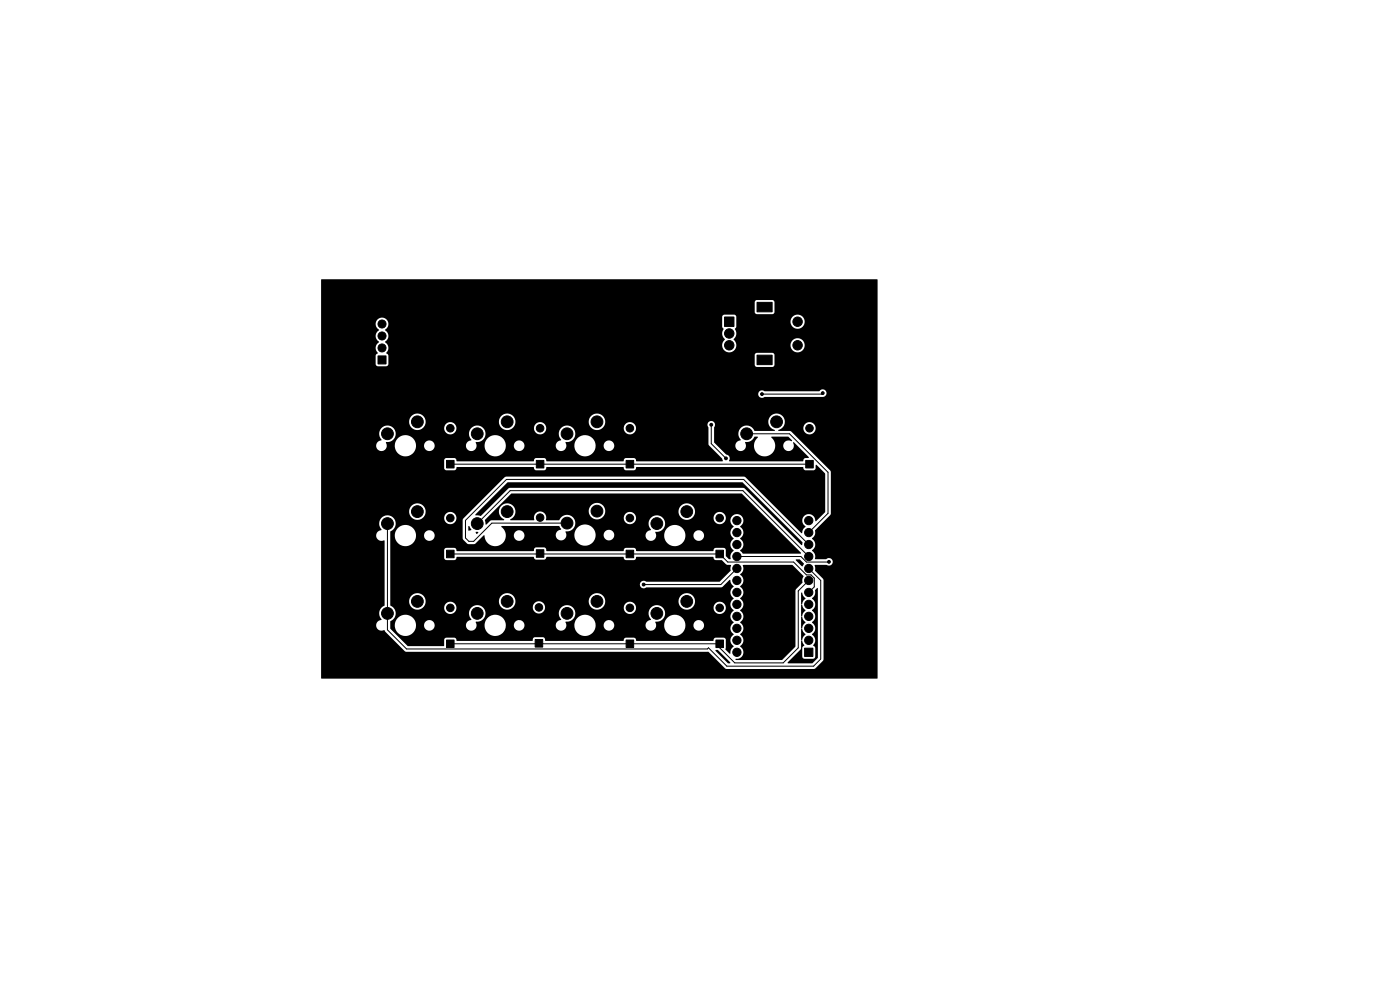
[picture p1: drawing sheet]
<svg xmlns="http://www.w3.org/2000/svg" width="297mm" height="210mm" viewBox="0 0 297 210" stroke-linecap="round" stroke-linejoin="round" font-family="sans-serif">
<g fill="#000" stroke="#000" stroke-width=".21">
<path d="M80.2 75.5h1.7v1.7h-1.7zM153.7 67.2h2v2h-2zM160.6 64.1h3.2v2h-3.2zM160.6 75.3h3.2v2h-3.2zM94.7 97.7h1.6v1.6h-1.6zM113.8 97.7h1.6v1.6h-1.6zM132.8 97.7h1.6v1.6h-1.6zM170.9 97.7h1.6v1.6h-1.6zM94.7 116.7h1.6v1.6h-1.6zM113.8 116.6h1.6v1.6h-1.6zM132.8 116.7h1.6v1.6h-1.6zM151.9 116.7h1.6v1.6h-1.6z"/>
<path d="M94.7 135.8h1.6v1.6h-1.6zM113.5 135.7h1.6v1.6h-1.6zM132.8 135.8h1.6v1.6h-1.6zM151.9 135.8h1.6v1.6h-1.6zM170.7 137.5h1.7v1.7h-1.7z"/>
<circle cx="81" cy="71.3" r=".85"/>
<circle cx="81" cy="73.8" r=".85"/>
<circle cx="81" cy="68.7" r=".85"/>
<circle cx="154.7" cy="70.7" r="1"/>
<circle cx="154.7" cy="73.2" r="1"/>
<circle cx="169.2" cy="68.2" r="1"/>
<circle cx="169.2" cy="73.2" r="1"/>
<circle cx="82.2" cy="92" r="1.25"/>
<circle cx="88.5" cy="89.5" r="1.25"/>
<circle cx="95.5" cy="90.8" r=".8"/>
<circle cx="101.2" cy="92" r="1.25"/>
<circle cx="107.6" cy="89.5" r="1.25"/>
<circle cx="114.6" cy="90.8" r=".8"/>
<circle cx="120.3" cy="92" r="1.25"/>
<circle cx="126.6" cy="89.5" r="1.25"/>
<circle cx="133.6" cy="90.8" r=".8"/>
<circle cx="150.9" cy="90.1" r=".3"/>
<circle cx="154" cy="97.2" r=".3"/>
<circle cx="158.4" cy="92" r="1.25"/>
<circle cx="161.6" cy="83.6" r=".3"/>
<circle cx="164.7" cy="89.5" r="1.25"/>
<circle cx="171.7" cy="90.8" r=".8"/>
<circle cx="174.5" cy="83.4" r=".3"/>
<circle cx="82.2" cy="111.1" r="1.25"/>
<circle cx="88.5" cy="108.5" r="1.25"/>
<circle cx="95.5" cy="109.9" r=".8"/>
<circle cx="101.2" cy="111.1" r="1.25"/>
<circle cx="107.6" cy="108.5" r="1.25"/>
<circle cx="114.6" cy="109.8" r=".8"/>
<circle cx="120.3" cy="111" r="1.25"/>
<circle cx="126.6" cy="108.4" r="1.25"/>
<circle cx="133.6" cy="109.9" r=".8"/>
<circle cx="139.3" cy="111.1" r="1.25"/>
<circle cx="145.7" cy="108.5" r="1.25"/>
<circle cx="152.7" cy="109.9" r=".8"/>
<circle cx="156.3" cy="115.5" r=".88"/>
<circle cx="156.3" cy="118.1" r=".88"/>
<circle cx="156.3" cy="113" r=".88"/>
<circle cx="156.3" cy="110.4" r=".88"/>
<circle cx="171.6" cy="118.1" r=".88"/>
<circle cx="171.6" cy="110.4" r=".88"/>
<circle cx="171.6" cy="115.5" r=".88"/>
<circle cx="171.6" cy="113" r=".88"/>
<circle cx="175.9" cy="119.2" r=".3"/>
<circle cx="82.2" cy="130.1" r="1.25"/>
<circle cx="88.5" cy="127.6" r="1.25"/>
<circle cx="95.5" cy="128.9" r=".8"/>
<circle cx="101.2" cy="130.1" r="1.25"/>
<circle cx="107.6" cy="127.6" r="1.25"/>
<circle cx="114.3" cy="128.8" r=".8"/>
<circle cx="120.3" cy="130.1" r="1.25"/>
<circle cx="126.6" cy="127.6" r="1.25"/>
<circle cx="133.6" cy="128.9" r=".8"/>
<circle cx="136.5" cy="124" r=".3"/>
<circle cx="139.3" cy="130.1" r="1.25"/>
<circle cx="145.7" cy="127.6" r="1.25"/>
<circle cx="152.7" cy="128.9" r=".8"/>
<circle cx="156.3" cy="138.4" r=".88"/>
<circle cx="156.3" cy="128.2" r=".88"/>
<circle cx="156.3" cy="135.8" r=".88"/>
<circle cx="156.3" cy="133.3" r=".88"/>
<circle cx="156.3" cy="130.8" r=".88"/>
<circle cx="156.3" cy="123.1" r=".88"/>
<circle cx="156.3" cy="125.7" r=".88"/>
<circle cx="156.3" cy="120.6" r=".88"/>
<circle cx="171.6" cy="128.2" r=".88"/>
<circle cx="171.6" cy="133.3" r=".88"/>
<circle cx="171.6" cy="135.8" r=".88"/>
<circle cx="171.6" cy="130.8" r=".88"/>
<circle cx="171.6" cy="123.1" r=".88"/>
<circle cx="171.6" cy="120.6" r=".88"/>
<circle cx="171.6" cy="125.7" r=".88"/>
</g>
<path d="M95.5 98.5h76.2M150.9 90.1v4l3.1 3.1M158.4 92h9.1l8.2 8.2v8.7l-4.1 4.1M174.5 83.4l-.2 .2h-12.7M82.2 111.1v22.5l4 4.1h63.9l.2-.3 3.9 3.9h18.4l1.5-1.5v-16.7l-2.5-2.5M95.5 117.5h57.2l1.7 1.7h14l2.7 2.8h1l.6 .6v1.9l-1.1 1.2M101.2 111.1l7-7h49.4l14 14M120.3 111h-16l-3.8 3.8h-1l-.8-.7v-3.7l8.7-8.7h50.4l13.8 13.8M156.3 118.1h13.6l1.2 1.1h4.8M156.3 120.6l-3.4 3.4h-16.4M171.6 123.1l-2.3 2.3v12l-3.1 3.2h-10.3l-3.2-3.2v-.8h-57.2" fill="none" stroke="#000" stroke-width=".21"/>
<path d="M68.1 59.3l118-.1 .1 .2-.1 84.5h-117.9l-.1-30.4h11.7a1.2 1.2 0 0 0 1.7 1.1l.1 13.9a1.86 1.86 0 0 0-.7 3 1.2 1.2 0 0 0-1 1.5 1.2 1.2 0 0 0 1.7 .7l4.3 4.4 .3 .2h64.1l3.5 3.5 .3 .1h18.6l.3-.1 1.6-1.6 .1-.3v-16.8l-.1-.3-1.7-1.7-.1-1.2 .1-.1h2.5a.81 .81 0 0 0 1.1-.2 .81 .81 0 0 0-.2-1.1 .81 .81 0 0 0-1.1 .1h-2.3a1.81 1.81 0 0 0-.6-1.8 1.5 1.5 0 0 0 0-2.6 1.65 1.65 0 0 0 .6-1.7l3.2-3.2 .2-.3-.1-9-8.3-8.5-.3-.1h-2.4l-.1-.1 .9-.6h4.4a1.3 1.3 0 0 0 1.8 1.4 1.3 1.3 0 0 0 .4-2.2 1.3 1.3 0 0 0-2.1 .6l-.1 .2h-4.4a1.77 1.77 0 0 0-.4-2.7 1.77 1.77 0 0 0-2.6 .9 1.77 1.77 0 0 0 1.4 2.4l-.1 .1h-4.2a1.79 1.79 0 0 0-2.7-.8 1.79 1.79 0 0 0-.3 2.8 1.17 1.17 0 0 0-1.1 1.4 1.17 1.17 0 0 0 1.6 .8 1.17 1.17 0 0 0 .5-1.8 2.13 2.13 0 0 0 2-1.2h.6l.1 .2a2.28 2.28 0 0 0-.2 3.3 2.28 2.28 0 0 0 3.3 0 2.28 2.28 0 0 0-.3-3.4l3.6-.1 .8 .8v.2a1.14 1.14 0 0 0-1.7 .3 1.14 1.14 0 0 0 .6 1.6 1.14 1.14 0 0 0 1.5-.9l-.1-.8 3.3 3.2-.1 .2h-.6a.56 .56 0 0 0-.5 .6l-15.6 .1-.1-.3a.84 .84 0 0 0-.7-1.2l-2.5-2.6v-3.1a.82 .82 0 0 0 0-1.2 .82 .82 0 0 0-1.2 0 .82 .82 0 0 0 0 1.2v3.6l2.9 2.9 .1 .7h-18.2l-.2-.5-.4-.2h-1.7l-.3 .1-.3 .6h-16.2l-.2-.5-.3-.2h-1.8a.56 .56 0 0 0-.4 .6l-16.3 .1-.2-.5-.4-.2h-1.7l-.3 .1-.2 .3v1.7l.2 .3 .3 .2h1.7a.56 .56 0 0 0 .4-.7h16.4l.1 .4 .4 .3h1.7l.3-.2 .3-.5h16.2l.2 .4 .3 .3h1.8a.56 .56 0 0 0 .4-.7h35.4l.2 .4 .3 .3h1.8l.4-.3v-.8l.2-.1 1.9 1.9v8.1l-2.1 2a1.43 1.43 0 0 0-2.1-1.4 1.43 1.43 0 0 0 0 2.5l-.1 .1a1.72 1.72 0 0 0-.7 1.3l-12-11.9-.3-.1h-50.4l-.3 .1-8.9 9-.1 4 1 1.1 1.6 .1 2-1.9a2.29 2.29 0 0 0 2.3 2.3 2.29 2.29 0 0 0 2.3-2.3h1.7v.2a1.13 1.13 0 0 0 1.7 .9 1.13 1.13 0 0 0 0-2 1.13 1.13 0 0 0-1.7 .9h-1.7a2.74 2.74 0 0 0-1-1.8l12.3-.1 .4 .8a1.13 1.13 0 0 0-1.1 1.1 1.13 1.13 0 0 0 1.2 1.1 1.13 1.13 0 0 0 1-1.2h1.8v.3a2.25 2.25 0 0 0 2.3 2.1 2.25 2.25 0 0 0 2.2-2.4h1.7v.2a1.13 1.13 0 0 0 1.1 1 1.13 1.13 0 0 0 1.1-1.1h6.6v.2a1.13 1.13 0 0 0 1.3 1 1.13 1.13 0 0 0 1-1.2h1.7v.3a2.25 2.25 0 0 0 2.4 2.1 2.25 2.25 0 0 0 2.1-2.4h1.7v.2a1.13 1.13 0 0 0 1.7 .9 1.13 1.13 0 0 0 0-2 1.13 1.13 0 0 0-1.7 .9h-1.7a2.26 2.26 0 0 0-2.2-2.1 2.26 2.26 0 0 0-2.3 2.1h-1.7l-.1-.7a1.76 1.76 0 0 0 2-2 1.76 1.76 0 0 0-2.6-1.3 1.76 1.76 0 0 0-.4 2.8l-.9 .6-.3 .6-6.6-.1a1.13 1.13 0 0 0-1.1-1 1.13 1.13 0 0 0-1.1 1h-1.7a2.26 2.26 0 0 0-2.3-2.1 2.26 2.26 0 0 0-2.2 2.1h-1.8l-.1-.6a1.8 1.8 0 0 0 2-1.4 1.8 1.8 0 0 0-1.2-2.1 1.8 1.8 0 0 0-2.2 1.1l-2.7-.1a1.36 1.36 0 0 0-1.3-1.8 1.36 1.36 0 0 0-1.3 1.8l-5 .1v-.3a1.74 1.74 0 0 0 1-1.8h15.6v.2a1.75 1.75 0 0 0 2.8 1.3h4.6v.2a1.3 1.3 0 0 0 2 1 1.3 1.3 0 0 0 0-2.2 1.3 1.3 0 0 0-2 1h-4.6l.5-.6 .2-.8h15.5a1.75 1.75 0 0 0 1.1 1.7 1.75 1.75 0 0 0 1.9-.3h4.5v.2a1.3 1.3 0 0 0 2 1 1.3 1.3 0 0 0 0-2.2 1.3 1.3 0 0 0-2 1h-4.5l.1-.1a1.75 1.75 0 0 0-.6-2.8 1.75 1.75 0 0 0-2.5 1.5l-15.5-.1a1.75 1.75 0 0 0-1.8-1.6 1.75 1.75 0 0 0-1.7 1.6h-15.6v-.1a1.78 1.78 0 0 0-2.9-1 1.78 1.78 0 0 0 .6 3l-.2 .2h-2.7l-1 .9-.1-.1-.1-.9 5.6-5.6h48.8l12.6 12.6-12.3 .2-.6-.7a1.58 1.58 0 0 0 0-2.6 1.5 1.5 0 0 0 0-2.5 1.42 1.42 0 0 0 .3-2.2 1.42 1.42 0 0 0-2.1 .1 1.42 1.42 0 0 0 .4 2.1 1.51 1.51 0 0 0 0 2.6 1.51 1.51 0 0 0 0 2.5 2.08 2.08 0 0 0-.6 1.8h-.4l-.6-.6v-1.4l-.4-.4h-1.8l-.4 .3-.1 .4h-16.2l-.2-.4-.4-.3h-1.7a.56 .56 0 0 0-.5 .7h-16.3l-.1-.1a.54 .54 0 0 0-.5-.7h-1.7l-.4 .3-.1 .5h-16.2l-.2-.4-.4-.3h-1.7l-.3 .2-.2 .3v1.7l.2 .3 .3 .1h1.7a.56 .56 0 0 0 .4-.6l16.4-.1 .5 .6h1.7l.3-.1 .3-.5h16.2l.2 .5 .3 .2h1.8a.56 .56 0 0 0 .4-.6l16.4-.1 .3 .7h1.5l1.1 1 .9 .1-.1 1.2-2.4 2.3h-15.5a.82 .82 0 0 0-1.1 0 .82 .82 0 0 0 0 1.2 .82 .82 0 0 0 1.1 0h15.9l1.7-1.6 .3 .1a1.46 1.46 0 0 0 .6 1.3 1.57 1.57 0 0 0 0 2.6 1.51 1.51 0 0 0 0 2.5 1.51 1.51 0 0 0 0 2.5 1.5 1.5 0 0 0 0 2.6 1.5 1.5 0 0 0 0 2.5 2.28 2.28 0 0 0-.8 1.6l-.9-1 .1-2-.2-.3-.3-.1h-1.7a.56 .56 0 0 0-.4 .6l-16.3 .1-.2-.5-.4-.2h-1.7l-.3 .1-.3 .6h-16.4l-.2-.6-.4-.2h-1.7a.69 .69 0 0 0-.5 .8h-16l-.2-.5-.4-.2h-1.7l-.5 .4v1.4h-7.7l-3.7-3.7v-.9h1v.3a2.25 2.25 0 0 0 2.3 2.1 2.25 2.25 0 0 0 2.2-2.3h1.7v.1a1.13 1.13 0 0 0 1.2 1.1 1.13 1.13 0 0 0 1-1.2h6.6v.1a1.13 1.13 0 0 0 1.3 1.1 1.13 1.13 0 0 0 1-1.3h1.7v.3a2.25 2.25 0 0 0 2.4 2.1 2.25 2.25 0 0 0 2.1-2.3h1.7v.1a1.13 1.13 0 0 0 1.2 1.1 1.13 1.13 0 0 0 1.1-1.2h6.6v.1a1.13 1.13 0 0 0 1.2 1.1 1.13 1.13 0 0 0 1-1.3h1.8v.3a2.25 2.25 0 0 0 2.3 2.1 2.25 2.25 0 0 0 2.2-2.3h1.7v.1a1.13 1.13 0 0 0 1.2 1.1 1.13 1.13 0 0 0 1-1.2h6.6v.1a1.13 1.13 0 0 0 1.3 1.1 1.13 1.13 0 0 0 1-1.3h1.7v.3a2.25 2.25 0 0 0 2.4 2.1 2.25 2.25 0 0 0 2.1-2.3h1.7v.1a1.13 1.13 0 0 0 1.7 .9 1.13 1.13 0 0 0 0-1.9 1.13 1.13 0 0 0-1.7 .9l-1.7-.1a2.26 2.26 0 0 0-2.2-2.1 2.26 2.26 0 0 0-2.3 2.1h-1.7l-.2-.6a1.78 1.78 0 0 0 2.2-1.6 1.78 1.78 0 0 0-2-1.9 1.78 1.78 0 0 0-1.5 2.3l.4 .8-.8 .3-.4 .8h-6.6a1.13 1.13 0 0 0-1.1-1.1 1.13 1.13 0 0 0-1.1 1.1l-1.7-.1a2.26 2.26 0 0 0-2.3-2.1 2.26 2.26 0 0 0-2.2 2.1h-1.8l-.1-.6a1.78 1.78 0 0 0 2.1-1.6 1.78 1.78 0 0 0-2-1.9 1.78 1.78 0 0 0-1.5 2.3l.4 .8-.7 .3-.4 .8h-6.6a1.13 1.13 0 0 0-1.2-1.1 1.13 1.13 0 0 0-1.1 1.1l-1.7-.1a2.26 2.26 0 0 0-2.2-2.1 2.26 2.26 0 0 0-2.3 2.1h-1.7l-.2-.6a1.78 1.78 0 0 0 2.2-1.6 1.78 1.78 0 0 0-2-1.9 1.78 1.78 0 0 0-1.5 2.3l.4 .8-.8 .3-.4 .8h-6.6a1.13 1.13 0 0 0-1.1-1.1 1.13 1.13 0 0 0-1.1 1.1l-1.7-.1a2.26 2.26 0 0 0-2.3-2.1 2.26 2.26 0 0 0-2.2 2.1h-1v-.7a1.87 1.87 0 0 0 1.1-1.7 1.87 1.87 0 0 0-1.1-1.7v-.9h4a1.75 1.75 0 0 0 1 1.7 1.75 1.75 0 0 0 2-.4h4.4v.2a1.3 1.3 0 0 0 2 1.1 1.3 1.3 0 0 0 0-2.3 1.3 1.3 0 0 0-2 1h-4.4l.4-.7 .1-.6h15.5v.2a1.76 1.76 0 0 0 1.2 1.5 1.76 1.76 0 0 0 1.9-.5h4.1v.2a1.3 1.3 0 0 0 2 1.1 1.3 1.3 0 0 0 0-2.3 1.3 1.3 0 0 0-2 1h-4.1l.4-.6v-.6h15.6v.2a1.75 1.75 0 0 0 1.1 1.5 1.75 1.75 0 0 0 1.9-.4h4.4v.2a1.3 1.3 0 0 0 2 1.1 1.3 1.3 0 0 0 0-2.3 1.3 1.3 0 0 0-2 1h-4.4l.4-.7 .1-.6h15.5v.2a1.75 1.75 0 0 0 1.2 1.5 1.75 1.75 0 0 0 1.8-.4h4.5v.2a1.3 1.3 0 0 0 2 1.1 1.3 1.3 0 0 0 0-2.3 1.3 1.3 0 0 0-2 1h-4.5l.1-.1a1.75 1.75 0 0 0-.6-2.7 1.75 1.75 0 0 0-2.5 1.5h-15.5v-.3a1.75 1.75 0 0 0-1.9-1.4 1.75 1.75 0 0 0-1.6 1.7h-15.6v-.3a1.75 1.75 0 0 0-1.8-1.4 1.75 1.75 0 0 0-1.7 1.7h-15.5v-.3a1.75 1.75 0 0 0-1.9-1.4 1.75 1.75 0 0 0-1.6 1.7h-4v-14h1v.3a2.25 2.25 0 0 0 2.3 2.1 2.25 2.25 0 0 0 2.2-2.4h1.7v.2a1.13 1.13 0 0 0 1.7 .9 1.13 1.13 0 0 0 0-2 1.13 1.13 0 0 0-1.7 .9h-1.7a2.26 2.26 0 0 0-2.3-2.1 2.26 2.26 0 0 0-2.2 2.1h-1v-.7a1.79 1.79 0 0 0 1-2.5 1.79 1.79 0 0 0-2.7-.6 1.79 1.79 0 0 0-.2 2.7l-.7 .3-.4 .8h-11.7v-5.1h18.7a1.75 1.75 0 0 0 1 1.7 1.75 1.75 0 0 0 2-.3h4.4v.2a1.3 1.3 0 0 0 2 1 1.3 1.3 0 0 0 0-2.2 1.3 1.3 0 0 0-2 1h-4.4l.1-.1a1.75 1.75 0 0 0-.7-2.8 1.75 1.75 0 0 0-2.4 1.5h-18.7v-13.9h11.7v.1a1.13 1.13 0 0 0 1.2 1.1 1.13 1.13 0 0 0 1-1.3h1.8v.3a2.25 2.25 0 0 0 2.3 2.1 2.25 2.25 0 0 0 2.2-2.3h1.7v.1a1.13 1.13 0 0 0 1.2 1.1 1.13 1.13 0 0 0 1-1.2h6.6v.1a1.13 1.13 0 0 0 1.3 1.1 1.13 1.13 0 0 0 1-1.3h1.7v.3a2.25 2.25 0 0 0 2.4 2.1 2.25 2.25 0 0 0 2.1-2.3h1.7v.1a1.13 1.13 0 0 0 1.2 1.1 1.13 1.13 0 0 0 1.1-1.2h6.6v.1a1.13 1.13 0 0 0 1.2 1.1 1.13 1.13 0 0 0 1-1.3h1.8v.3a2.25 2.25 0 0 0 2.3 2.1 2.25 2.25 0 0 0 2.2-2.3h1.7v.1a1.13 1.13 0 0 0 1.7 .9 1.13 1.13 0 0 0 0-1.9 1.13 1.13 0 0 0-1.7 .9l-1.7-.1a2.26 2.26 0 0 0-2.3-2.1 2.26 2.26 0 0 0-2.2 2.1h-1.8l-.1-.6a1.79 1.79 0 0 0 2.1-2 1.79 1.79 0 0 0-2.6-1.3 1.79 1.79 0 0 0-.5 2.9l-.7 .3-.4 .8h-6.6a1.13 1.13 0 0 0-1.2-1.1 1.13 1.13 0 0 0-1.1 1.1l-1.7-.1a2.26 2.26 0 0 0-2.2-2.1 2.26 2.26 0 0 0-2.3 2.1h-1.7l-.2-.6a1.79 1.79 0 0 0 2.1-2 1.79 1.79 0 0 0-2.6-1.3 1.79 1.79 0 0 0-.4 2.9l-.8 .3-.4 .8h-6.6a1.13 1.13 0 0 0-1.1-1.1 1.13 1.13 0 0 0-1.1 1.1l-1.7-.1a2.26 2.26 0 0 0-2.3-2.1 2.26 2.26 0 0 0-2.2 2.1h-1.8l-.1-.6a1.79 1.79 0 0 0 2.1-2 1.79 1.79 0 0 0-2.6-1.3 1.79 1.79 0 0 0-.5 2.9l-.7 .3-.4 .8h-11.7v-5.1h18.7a1.75 1.75 0 0 0 1 1.7 1.75 1.75 0 0 0 2-.4h4.4v.2a1.3 1.3 0 0 0 2 1.1 1.3 1.3 0 0 0 0-2.3 1.3 1.3 0 0 0-2 1h-4.4l.4-.7 .1-.6h15.5v.2a1.75 1.75 0 0 0 1.2 1.5 1.75 1.75 0 0 0 1.8-.4h4.5v.2a1.3 1.3 0 0 0 2 1.1 1.3 1.3 0 0 0 0-2.3 1.3 1.3 0 0 0-2 1h-4.5l.5-.7v-.6h15.6v.2a1.75 1.75 0 0 0 1.1 1.5 1.75 1.75 0 0 0 1.9-.4h4.4v.2a1.3 1.3 0 0 0 2 1.1 1.3 1.3 0 0 0 0-2.3 1.3 1.3 0 0 0-2 1h-4.4l.1-.1a1.75 1.75 0 0 0-.7-2.7 1.75 1.75 0 0 0-2.4 1.5h-15.6v-.3a1.75 1.75 0 0 0-1.8-1.4 1.75 1.75 0 0 0-1.7 1.7h-15.5v-.3a1.75 1.75 0 0 0-1.9-1.4 1.75 1.75 0 0 0-1.6 1.7h-18.7v-5.9h92.7v.2a.83 .83 0 0 0 1.4 .5h12.2a.83 .83 0 0 0 .8-1.2 .83 .83 0 0 0-1.4 0h-11.6a.8 .8 0 0 0-1.4 .5h-92.7v-14.9h11.6l.2 .8 .5 .6a1.48 1.48 0 0 0 0 2.5 1.52 1.52 0 0 0-.2 2.4l-.5 .6v1.8l.4 .4h1.8l.4-.1 .1-.4v-1.9h77.7v2.1l.3 .4h3.5l.3-.1 .1-.3v-2.2l-.4-.4-3.4 .1-.4 .4h-77.7l-.5-.4a1.49 1.49 0 0 0-.2-2.4 1.48 1.48 0 0 0 0-2.5 1.37 1.37 0 0 0 .1-2.4 1.37 1.37 0 0 0-2.1 1h-11.6v-1.4h85.1v2.2l.3 .4a1.65 1.65 0 0 0 .3 2.2 1.51 1.51 0 0 0 .3 2.6 1.51 1.51 0 0 0 2.1-1.5h11.5v.3a1.51 1.51 0 0 0 2.3 1.1 1.51 1.51 0 0 0 0-2.5 1.51 1.51 0 0 0-2.3 1.1h-11.5l-.1-.4-.5-.7a1.69 1.69 0 0 0 .3-2.3l.3-.3v-1.3h11.5a1.51 1.51 0 0 0 2.1 1.5 1.51 1.51 0 0 0 .4-2.5 1.51 1.51 0 0 0-2.5 .8v.2h-11.5v-1l-.4-.4-2.2 .1-.4 .4h-85.1v-3.1h92v2.1l.3 .4h3.5l.3-.1 .1-.3v-2.2l-.4-.4-3.4 .1-.4 .4h-92zM99.4 111.6h.2l.4 .9-.6 .1zM100.9 112.9l.4-.1 .2 .2-.4 .3zM107.6 102.3h49.9l12.7 12.7v.5l-.2 .1-12-12-.3-.1h-49.6l-.2 .1-5.9 5.8-1.2-.1zM157.6 119.9l10.5-.1 2.4 2.5-.3 .5v.8l-1.5 1.7v11.9l-2.8 2.8h-9.7l-.2-.2a1.49 1.49 0 0 0 1.6-1 1.49 1.49 0 0 0-.6-1.7 1.51 1.51 0 0 0 0-2.6 1.5 1.5 0 0 0 0-2.5 1.5 1.5 0 0 0 0-2.5 1.5 1.5 0 0 0 0-2.6 1.51 1.51 0 0 0 0-2.5 1.5 1.5 0 0 0 0-2.6 1.59 1.59 0 0 0 .6-1.9zM168.9 118.7h.8l.8 .8-.2 .6-1.5-1.2zM151.8 137.9h.5l2.6 2.6v.2h-.5l-2.6-2.6zM170 125.7l.2 .1 .2 .6 .5 .6-.5 .5-.3 .7-.2-.1zM170 130.8h.2l.2 .7 .5 .5-.5 .6-.3 .7-.2-.1zM170 128.3h.2l.2 .6 .5 .6-.5 .5-.3 .7-.2-.1zM170 133.4l.2-.1 .2 .7 .5 .6-.5 .5-.3 .7-.2-.1zM173.3 124.8h.2v14.8l-1.2 1.1-5.2-.1 2.7-2.8 .2-1.9 .6 1-.4 .5v2.1l.4 .2h2.1l.2-.3v-2l-.4-.4a1.63 1.63 0 0 0-.2-2.5 1.5 1.5 0 0 0 0-2.5 1.5 1.5 0 0 0 0-2.5 1.5 1.5 0 0 0 0-2.6v-.1a1.56 1.56 0 0 0 .6-1.6z" fill="#000"/>
</svg>
